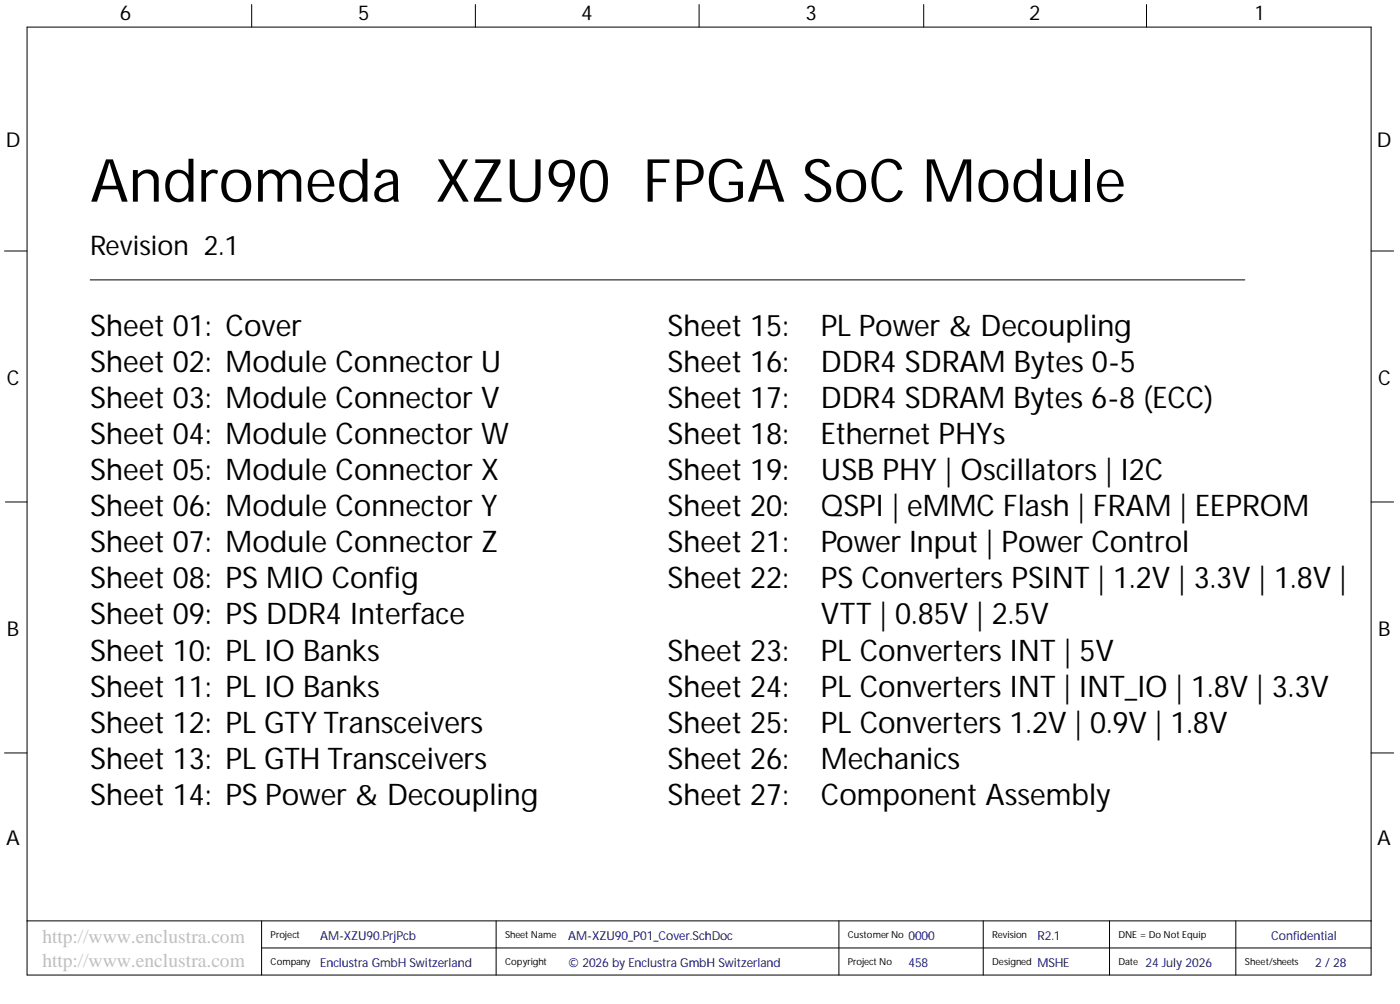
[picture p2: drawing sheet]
<svg xmlns="http://www.w3.org/2000/svg" width="393mm" height="282mm" viewBox="0 0 393 282" stroke-linecap="round" stroke-linejoin="round" font-family="sans-serif">
<defs><g id="words">
<text font-size="16.7" x="25.3" y="56.6">Andromeda XZU90 FPGA SoC Module</text>
<g font-size="8.4">
<text x="25.3" y="94.2">Sheet 01: Cover</text>
<text x="187.5" y="94.2">Sheet 15:</text>
<text x="230.6" y="94.2">PL Power &amp; Decoupling</text>
<text x="25.3" y="104.3">Sheet 02: Module Connector U</text>
<text x="187.5" y="104.3">Sheet 16:</text>
<text x="230.6" y="104.3">DDR4 SDRAM Bytes 0-5</text>
<text x="25.3" y="114.5">Sheet 03: Module Connector V</text>
<text x="187.5" y="114.5">Sheet 17:</text>
<text x="230.6" y="114.5">DDR4 SDRAM Bytes 6-8 (ECC)</text>
<text x="25.3" y="124.6">Sheet 04: Module Connector W</text>
<text x="187.5" y="124.6">Sheet 18:</text>
<text x="230.6" y="124.6">Ethernet PHYs</text>
<text x="25.3" y="134.8">Sheet 05: Module Connector X</text>
<text x="187.5" y="134.8">Sheet 19:</text>
<text x="230.6" y="134.8">USB PHY | Oscillators | I2C</text>
<text x="25.3" y="144.9">Sheet 06: Module Connector Y</text>
<text x="187.5" y="144.9">Sheet 20:</text>
<text x="230.6" y="144.9">QSPI | eMMC Flash | FRAM | EEPROM</text>
<text x="25.3" y="155">Sheet 07: Module Connector Z</text>
<text x="187.5" y="155">Sheet 21:</text>
<text x="230.6" y="155">Power Input | Power Control</text>
<text x="25.3" y="165.2">Sheet 08: PS MIO Config</text>
<text x="187.5" y="165.2">Sheet 22:</text>
<text x="230.6" y="165.2">PS Converters PSINT | 1.2V | 3.3V | 1.8V |</text>
<text x="25.3" y="175.3">Sheet 09: PS DDR4 Interface</text>
<text x="230.6" y="175.3">VTT | 0.85V | 2.5V</text>
<text x="25.3" y="185.5">Sheet 10: PL IO Banks</text>
<text x="187.5" y="185.5">Sheet 23:</text>
<text x="230.6" y="185.5">PL Converters INT | 5V</text>
<text x="25.3" y="195.6">Sheet 11: PL IO Banks</text>
<text x="187.5" y="195.6">Sheet 24:</text>
<text x="230.6" y="195.6">PL Converters INT | INT_IO | 1.8V | 3.3V</text>
<text x="25.3" y="205.7">Sheet 12: PL GTY Transceivers</text>
<text x="187.5" y="205.7">Sheet 25:</text>
<text x="230.6" y="205.7">PL Converters 1.2V | 0.9V | 1.8V</text>
<text x="25.3" y="215.9">Sheet 13: PL GTH Transceivers</text>
<text x="187.5" y="215.9">Sheet 26:</text>
<text x="230.6" y="215.9">Mechanics</text>
<text x="25.3" y="226">Sheet 14: PS Power &amp; Decoupling</text>
<text x="187.5" y="226">Sheet 27:</text>
<text x="230.6" y="226">Component Assembly</text>
</g>
<text font-size="7.6" x="25.3" y="71.6">Revision 2.1</text>
<g font-size="5.7">
<text x="33.7" y="5.7">6</text>
<text x="100.6" y="5.7">5</text>
<text x="163.3" y="5.7">4</text>
<text x="226.3" y="5.7">3</text>
<text x="289.2" y="5.7">2</text>
<text x="352.8" y="5.7">1</text>
<text x="1.6" y="41.4">D</text>
<text x="386.8" y="41.4">D</text>
<text x="1.9" y="108.1">C</text>
<text x="387.2" y="108.1">C</text>
<text x="1.9" y="178.5">B</text>
<text x="387.2" y="178.5">B</text>
<text x="1.7" y="237.3">A</text>
<text x="386.9" y="237.3">A</text>
</g>
<g font-size="5.5" fill="#c0c0c0">
<text x="11.9" y="264.7">http://www.enclustra.com</text>
<text x="11.9" y="271.5">http://www.enclustra.com</text>
</g>
<g font-size="3.5" fill="#000080">
<text x="90" y="263.8">AM-XZU90.PrjPcb</text>
<text x="159.7" y="263.8">AM-XZU90_P01_Cover.SchDoc</text>
<text x="255.2" y="263.8">0000</text>
<text x="357.2" y="263.8">Confidential</text>
<text x="90" y="271.4">Enclustra GmbH Switzerland</text>
<text x="159.7" y="271.4">© 2026 by Enclustra GmbH Switzerland</text>
<text x="255.2" y="271.4">458</text>
<text x="291.5" y="271.4">MSHE</text>
<text x="321.9" y="271.4">24 July 2026</text>
<text x="369.5" y="271.4">2 / 28</text>
</g>
<text font-size="3.5" fill="#00007c" x="291.5" y="263.8">R2.1</text>
<g font-size="2.7">
<text x="76" y="263.4">Project</text>
<text x="141.9" y="263.4">Sheet Name</text>
<text x="238.2" y="263.4">Customer No</text>
<text x="278.8" y="263.4">Revision</text>
<text x="314.3" y="263.4">DNE = Do Not Equip</text>
<text x="76" y="271">Company</text>
<text x="141.9" y="271">Copyright</text>
<text x="238.2" y="271">Project No</text>
<text x="278.8" y="271">Designed</text>
<text x="314.3" y="271">Date</text>
<text x="349.7" y="271">Sheet/sheets</text>
</g>
</g></defs>
<g fill="none" stroke="#000" stroke-width=".28">
<path d="M7.6 7.6h377.6v266.1h-377.6zM70.7 1.3v6.3M133.6 1.3v6.3M196.4 1.3v6.3M259.5 1.3v6.3M322.1 1.3v6.3M1.3 70.5h6.3M25.3 78.6h324.4M385.2 70.5h6.4M1.5 140.9h6.1M385.2 140.9h6.4M1.3 211.4h6.3"/>
<path d="M385.2 211.4h6.4M7.6 258.5h377.6M73.5 258.5v15.2M139.4 258.5v15.2M235.7 258.5v15.2M276.3 258.5v15.2M311.7 258.5v15.2M347.2 258.5v15.2M73.5 266.1h311.7"/>
</g>
<use href="#words"/>
</svg>
